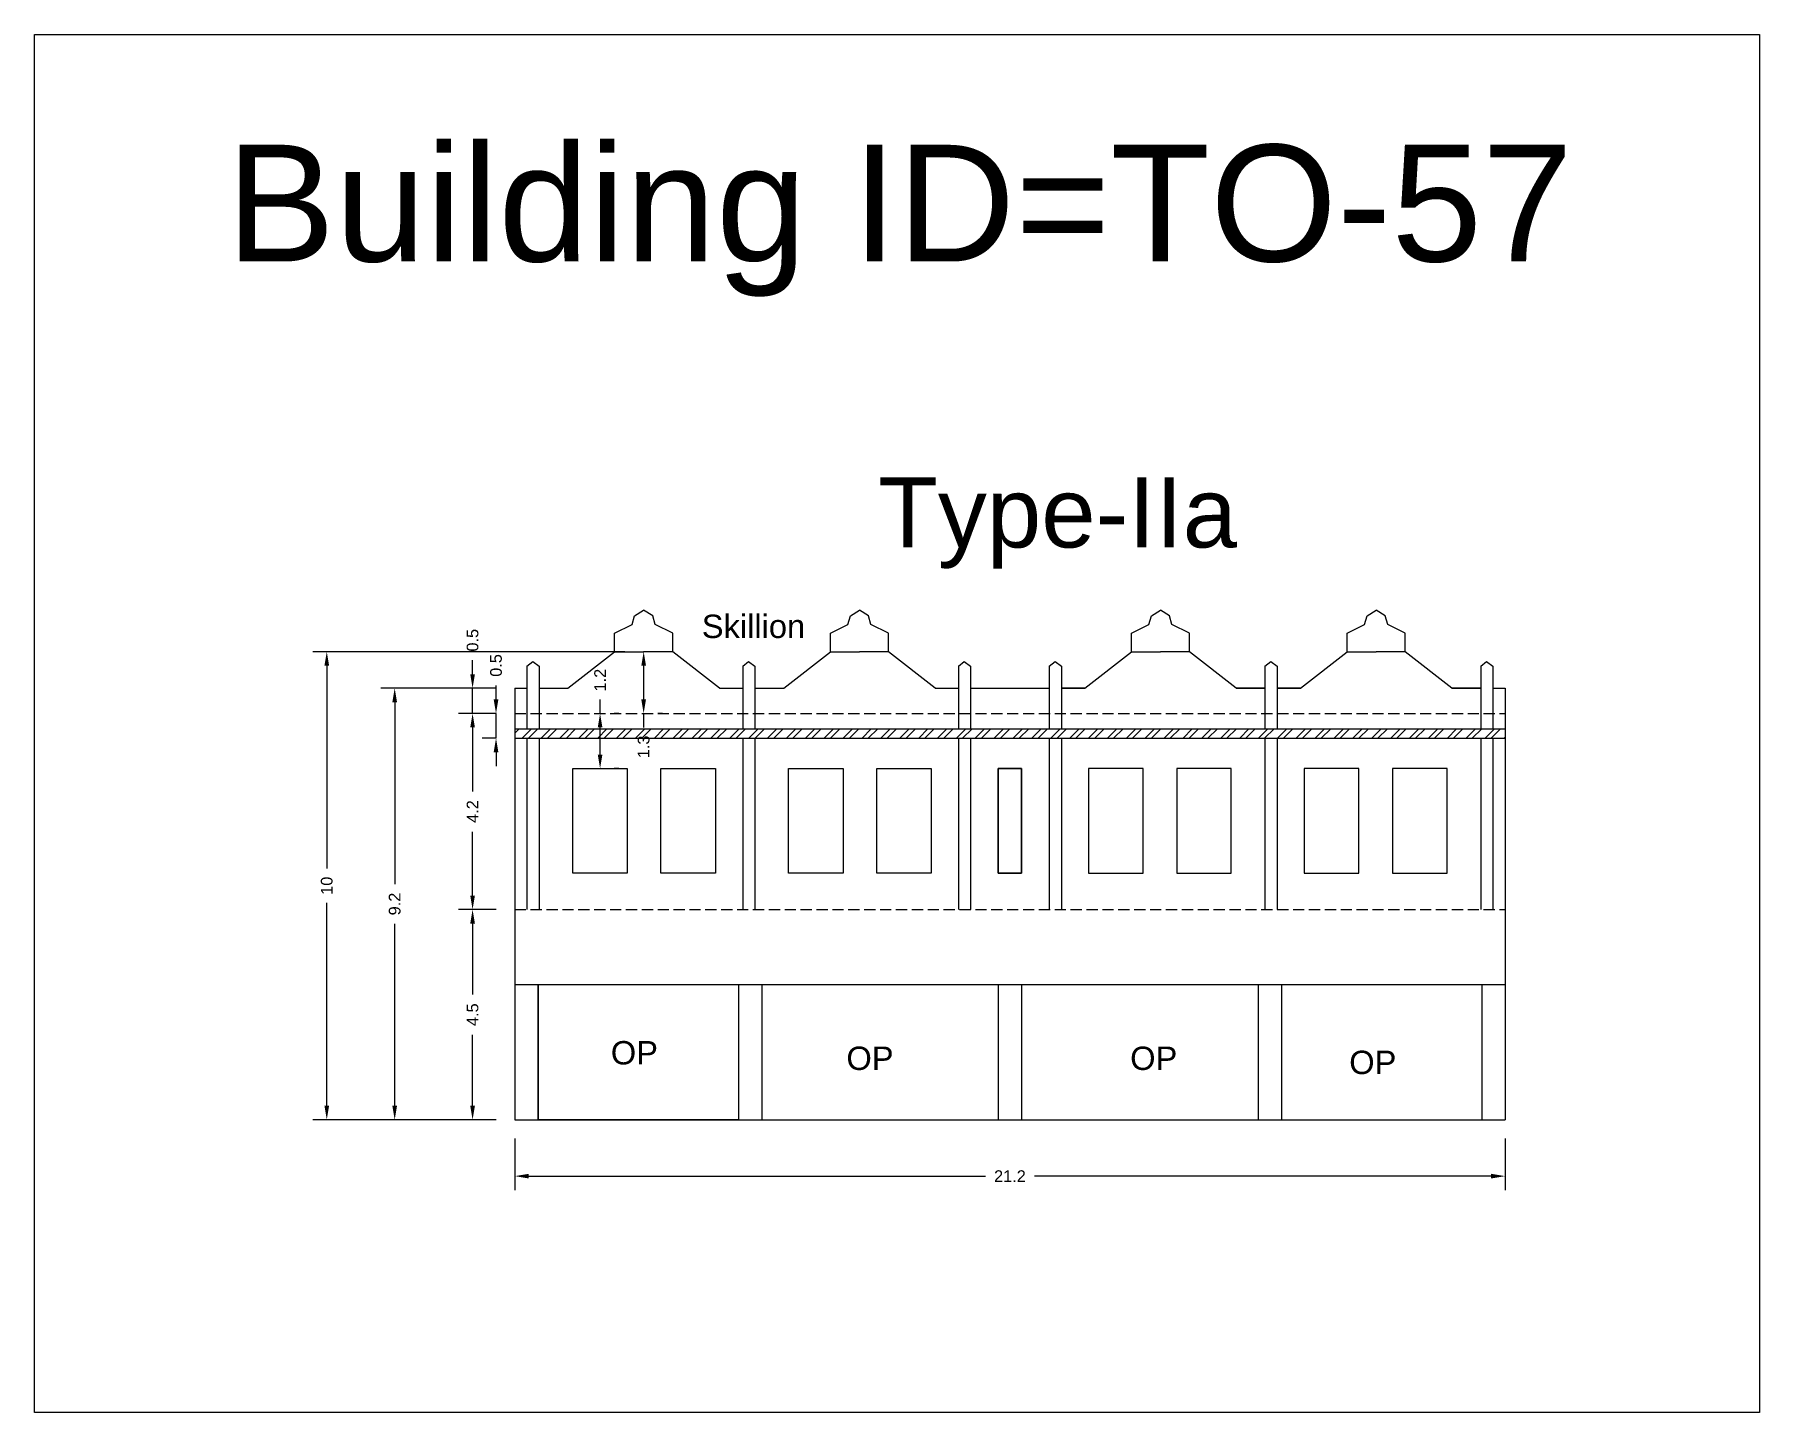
# Model space of a CAD drawing. Header units: metres. Extents: x 3416649 to 3417130, y -6713042 to -6712690.
# Drawn here: x 3416918.11 to 3416955.04, y -6712954.68 to -6712925.17 of the extents above; entities that cross this region are included whole.
import ezdxf

# ---------------------------------------------------------------- set-up
doc = ezdxf.new("R2010")
doc.units = ezdxf.units.M
doc.linetypes.add('ACAD_ISO02W100', pattern=[15, 12, -3])
doc.layers.add('Dotted', color=7, linetype='ACAD_ISO02W100', plot=False)
doc.styles.get("Standard").update_dxf_attribs({"font": 'arial.ttf'})
doc.dimstyles.new('ISO-25', dxfattribs={"dimtxt": 0.25, "dimasz": 0.3, "dimexe": 0.3, "dimexo": 0.4, "dimgap": 0.2, "dimtad": 0, "dimdec": 1, "dimdsep": 46, "dimtxsty": 'Standard', "dimcen": 2.5, "dimadec": 0, "dimazin": 0, "dimtfac": 1, "dimtdec": 1, "dimtmove": 0, "dimatfit": 3, "dimfxl": 1, "dimarcsym": 0})

# ---------------------------------------------------------------- blocks, each defined once
blk = doc.blocks.new('*D454')
at = {"color": 0, "lineweight": -2, "transparency": 16777216}
for p, q in [((3416927.993, -6712943.908), (3416927.191, -6712943.908)), ((3416927.491, -6712944.208), (3416927.491, -6712945.725)), ((3416927.491, -6712948.108), (3416927.491, -6712946.592)), ((3416927.993, -6712948.408), (3416927.191, -6712948.408))]:
    blk.add_line(p, q, dxfattribs=at)
at = {"color": 0, "transparency": 16777216}
for points in [[(3416927.441, -6712944.208), (3416927.541, -6712944.208), (3416927.491, -6712943.908)], [(3416927.441, -6712948.108), (3416927.541, -6712948.108), (3416927.491, -6712948.408)]]:
    blk.add_solid(points, dxfattribs=at)
at = {"layer": 'Defpoints', "color": 0, "transparency": 16777216}
for p in [(3416927.491, -6712943.908), (3416928.393, -6712943.908), (3416928.393, -6712948.408)]:
    blk.add_point(p, dxfattribs=at)
at = {"color": 0, "transparency": 16777216, "insert": (3416927.491, -6712946.158), "char_height": 0.25, "attachment_point": 5, "rotation": 90}
blk.add_mtext('4.5', dxfattribs=at)
blk = doc.blocks.new('*D455')
at = {"color": 0, "lineweight": -2, "transparency": 16777216}
for p, q in [((3416927.993, -6712939.708), (3416927.191, -6712939.708)), ((3416927.491, -6712940.008), (3416927.491, -6712941.377)), ((3416927.491, -6712943.608), (3416927.491, -6712942.24)), ((3416927.993, -6712943.908), (3416927.191, -6712943.908))]:
    blk.add_line(p, q, dxfattribs=at)
at = {"color": 0, "transparency": 16777216}
for points in [[(3416927.441, -6712940.008), (3416927.541, -6712940.008), (3416927.491, -6712939.708)], [(3416927.441, -6712943.608), (3416927.541, -6712943.608), (3416927.491, -6712943.908)]]:
    blk.add_solid(points, dxfattribs=at)
at = {"layer": 'Defpoints', "color": 0, "transparency": 16777216}
for p in [(3416927.491, -6712939.708), (3416928.393, -6712939.708), (3416928.393, -6712943.908)]:
    blk.add_point(p, dxfattribs=at)
at = {"color": 0, "transparency": 16777216, "insert": (3416927.491, -6712941.808), "char_height": 0.25, "attachment_point": 5, "rotation": 90}
blk.add_mtext('4.2', dxfattribs=at)
blk = doc.blocks.new('*D456')
at = {"color": 0, "lineweight": -2, "transparency": 16777216}
for p, q in [((3416930.22, -6712939.708), (3416930.22, -6712939.408)), ((3416930.62, -6712939.708), (3416930.52, -6712939.708)), ((3416930.22, -6712940.587), (3416930.22, -6712940.008)), ((3416930.62, -6712940.887), (3416930.52, -6712940.887))]:
    blk.add_line(p, q, dxfattribs=at)
at = {"color": 0, "transparency": 16777216}
for points in [[(3416930.17, -6712940.008), (3416930.27, -6712940.008), (3416930.22, -6712939.708)], [(3416930.17, -6712940.587), (3416930.27, -6712940.587), (3416930.22, -6712940.887)]]:
    blk.add_solid(points, dxfattribs=at)
at = {"layer": 'Defpoints', "color": 0, "transparency": 16777216}
for p in [(3416930.22, -6712939.708), (3416930.22, -6712939.708), (3416930.22, -6712940.887)]:
    blk.add_point(p, dxfattribs=at)
at = {"color": 0, "transparency": 16777216, "insert": (3416930.22, -6712938.994), "char_height": 0.25, "attachment_point": 5, "rotation": 90}
blk.add_mtext('1.2', dxfattribs=at)
blk = doc.blocks.new('*D457')
at = {"color": 0, "lineweight": -2, "transparency": 16777216}
for p, q in [((3416927.491, -6712938.868), (3416927.491, -6712938.568)), ((3416927.993, -6712939.168), (3416927.191, -6712939.168)), ((3416927.491, -6712939.708), (3416927.491, -6712939.168)), ((3416927.993, -6712939.708), (3416927.191, -6712939.708)), ((3416927.491, -6712940.008), (3416927.491, -6712940.308))]:
    blk.add_line(p, q, dxfattribs=at)
at = {"color": 0, "transparency": 16777216}
for points in [[(3416927.441, -6712938.868), (3416927.541, -6712938.868), (3416927.491, -6712939.168)], [(3416927.441, -6712940.008), (3416927.541, -6712940.008), (3416927.491, -6712939.708)]]:
    blk.add_solid(points, dxfattribs=at)
at = {"layer": 'Defpoints', "color": 0, "transparency": 16777216}
for p in [(3416927.491, -6712939.168), (3416928.393, -6712939.168), (3416928.393, -6712939.708)]:
    blk.add_point(p, dxfattribs=at)
at = {"color": 0, "transparency": 16777216, "insert": (3416927.491, -6712938.14), "char_height": 0.25, "attachment_point": 5, "rotation": 90}
blk.add_mtext('0.5', dxfattribs=at)
blk = doc.blocks.new('*D458')
at = {"color": 0, "lineweight": -2, "transparency": 16777216}
for p, q in [((3416931.553, -6712938.386), (3416931.453, -6712938.386)), ((3416931.153, -6712938.686), (3416931.153, -6712939.408)), ((3416931.153, -6712939.708), (3416931.153, -6712940.008)), ((3416931.553, -6712939.708), (3416931.453, -6712939.708))]:
    blk.add_line(p, q, dxfattribs=at)
at = {"color": 0, "transparency": 16777216}
for points in [[(3416931.103, -6712938.686), (3416931.203, -6712938.686), (3416931.153, -6712938.386)], [(3416931.103, -6712939.408), (3416931.203, -6712939.408), (3416931.153, -6712939.708)]]:
    blk.add_solid(points, dxfattribs=at)
at = {"layer": 'Defpoints', "color": 0, "transparency": 16777216}
for p in [(3416931.153, -6712938.386), (3416931.153, -6712939.708), (3416931.153, -6712939.708)]:
    blk.add_point(p, dxfattribs=at)
at = {"color": 0, "transparency": 16777216, "insert": (3416931.153, -6712940.424), "char_height": 0.25, "attachment_point": 5, "rotation": 90}
blk.add_mtext('1.3', dxfattribs=at)
blk = doc.blocks.new('*D459')
at = {"color": 0, "lineweight": -2, "transparency": 16777216}
for p, q in [((3416927.993, -6712939.168), (3416925.524, -6712939.168)), ((3416925.824, -6712939.468), (3416925.824, -6712943.362)), ((3416925.824, -6712948.108), (3416925.824, -6712944.214)), ((3416927.993, -6712948.408), (3416925.524, -6712948.408))]:
    blk.add_line(p, q, dxfattribs=at)
at = {"color": 0, "transparency": 16777216}
for points in [[(3416925.774, -6712939.468), (3416925.874, -6712939.468), (3416925.824, -6712939.168)], [(3416925.774, -6712948.108), (3416925.874, -6712948.108), (3416925.824, -6712948.408)]]:
    blk.add_solid(points, dxfattribs=at)
at = {"layer": 'Defpoints', "color": 0, "transparency": 16777216}
for p in [(3416925.824, -6712939.168), (3416928.393, -6712939.168), (3416928.393, -6712948.408)]:
    blk.add_point(p, dxfattribs=at)
at = {"color": 0, "transparency": 16777216, "insert": (3416925.824, -6712943.788), "char_height": 0.25, "attachment_point": 5, "rotation": 90}
blk.add_mtext('9.2', dxfattribs=at)
blk = doc.blocks.new('*D460')
at = {"color": 0, "lineweight": -2, "transparency": 16777216}
for p, q in [((3416930.753, -6712938.386), (3416924.07, -6712938.386)), ((3416924.37, -6712938.686), (3416924.37, -6712943.03)), ((3416924.37, -6712948.108), (3416924.37, -6712943.764)), ((3416927.993, -6712948.408), (3416924.07, -6712948.408))]:
    blk.add_line(p, q, dxfattribs=at)
at = {"color": 0, "transparency": 16777216}
for points in [[(3416924.32, -6712938.686), (3416924.42, -6712938.686), (3416924.37, -6712938.386)], [(3416924.32, -6712948.108), (3416924.42, -6712948.108), (3416924.37, -6712948.408)]]:
    blk.add_solid(points, dxfattribs=at)
at = {"layer": 'Defpoints', "color": 0, "transparency": 16777216}
for p in [(3416924.37, -6712938.386), (3416931.153, -6712938.386), (3416928.393, -6712948.408)]:
    blk.add_point(p, dxfattribs=at)
at = {"color": 0, "transparency": 16777216, "insert": (3416924.37, -6712943.397), "char_height": 0.25, "attachment_point": 5, "rotation": 90}
blk.add_mtext('10', dxfattribs=at)
blk = doc.blocks.new('*D461')
at = {"color": 0, "lineweight": -2, "transparency": 16777216}
for p, q in [((3416928.393, -6712948.808), (3416928.393, -6712949.915)), ((3416949.593, -6712948.808), (3416949.593, -6712949.915)), ((3416928.693, -6712949.615), (3416938.467, -6712949.615)), ((3416949.293, -6712949.615), (3416939.518, -6712949.615))]:
    blk.add_line(p, q, dxfattribs=at)
at = {"color": 0, "transparency": 16777216}
for points in [[(3416928.693, -6712949.565), (3416928.693, -6712949.665), (3416928.393, -6712949.615)], [(3416949.293, -6712949.565), (3416949.293, -6712949.665), (3416949.593, -6712949.615)]]:
    blk.add_solid(points, dxfattribs=at)
at = {"layer": 'Defpoints', "color": 0, "transparency": 16777216}
for p in [(3416928.393, -6712948.408), (3416949.593, -6712948.408), (3416949.593, -6712949.615)]:
    blk.add_point(p, dxfattribs=at)
at = {"color": 0, "transparency": 16777216, "insert": (3416938.993, -6712949.615), "char_height": 0.25, "attachment_point": 5}
blk.add_mtext('21.2', dxfattribs=at)
blk = doc.blocks.new('*D462')
at = {"color": 0, "lineweight": -2, "transparency": 16777216}
for p, q in [((3416927.993, -6712939.408), (3416927.993, -6712939.108)), ((3416927.993, -6712939.708), (3416927.693, -6712939.708)), ((3416927.993, -6712940.237), (3416927.993, -6712939.708)), ((3416927.993, -6712940.237), (3416927.693, -6712940.237)), ((3416927.993, -6712940.537), (3416927.993, -6712940.837))]:
    blk.add_line(p, q, dxfattribs=at)
at = {"color": 0, "transparency": 16777216}
for points in [[(3416927.943, -6712939.408), (3416928.043, -6712939.408), (3416927.993, -6712939.708)], [(3416927.943, -6712940.537), (3416928.043, -6712940.537), (3416927.993, -6712940.237)]]:
    blk.add_solid(points, dxfattribs=at)
at = {"layer": 'Defpoints', "color": 0, "transparency": 16777216}
for p in [(3416927.993, -6712939.708), (3416928.393, -6712939.708), (3416928.393, -6712940.237)]:
    blk.add_point(p, dxfattribs=at)
at = {"color": 0, "transparency": 16777216, "insert": (3416927.993, -6712938.68), "char_height": 0.25, "attachment_point": 5, "rotation": 90}
blk.add_mtext('0.5', dxfattribs=at)

msp = doc.modelspace()

# ---------------------------------------------------------------- hatches: boundary and pattern name
h = msp.add_hatch()
h.set_pattern_fill('ANSI32', color=256, scale=0.03)
h.set_pattern_definition([(45, (-102.06728, -1.3707), (-0.202055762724, 0.202055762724), []), (45, (-101.93257, -1.3707), (-0.202055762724, 0.202055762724), [])])
h.paths.add_polyline_path([(3416949.593, -6712940.037), (3416928.393, -6712940.037), (3416928.393, -6712940.237), (3416949.593, -6712940.237)])
h.paths.add_polyline_path([(3416931.413, -6712940.74), (3416931.413, -6712940.13), (3416930.897, -6712940.13), (3416930.897, -6712940.74)], flags=9)

# ---------------------------------------------------------------- linework, layer by layer
for p, q in [((3416928.393, -6712940.037), (3416949.593, -6712940.037)), ((3416928.393, -6712940.237), (3416949.593, -6712940.237))]:
    msp.add_line(p, q)
for points in [[(3416918.114, -6712925.169), (3416955.038, -6712925.169), (3416955.038, -6712954.676), (3416918.114, -6712954.676)], [(3416929.636, -6712940.887), (3416930.803, -6712940.887), (3416930.803, -6712943.128), (3416929.636, -6712943.128)], [(3416931.524, -6712940.887), (3416932.691, -6712940.887), (3416932.691, -6712943.128), (3416931.524, -6712943.128)], [(3416934.255, -6712940.887), (3416935.422, -6712940.887), (3416935.422, -6712943.128), (3416934.255, -6712943.128)], [(3416936.143, -6712940.887), (3416937.31, -6712940.887), (3416937.31, -6712943.128), (3416936.143, -6712943.128)], [(3416938.743, -6712940.887), (3416939.243, -6712940.887), (3416939.243, -6712943.128), (3416938.743, -6712943.128)], [(3416939.243, -6712940.887), (3416938.743, -6712940.887), (3416938.743, -6712943.128), (3416939.243, -6712943.128)], [(3416941.843, -6712940.887), (3416940.675, -6712940.887), (3416940.675, -6712943.128), (3416941.843, -6712943.128)], [(3416943.731, -6712940.887), (3416942.564, -6712940.887), (3416942.564, -6712943.128), (3416943.731, -6712943.128)], [(3416946.461, -6712940.887), (3416945.294, -6712940.887), (3416945.294, -6712943.128), (3416946.461, -6712943.128)], [(3416948.349, -6712940.887), (3416947.182, -6712940.887), (3416947.182, -6712943.128), (3416948.349, -6712943.128)], [(3416928.893, -6712945.508), (3416933.18, -6712945.508), (3416933.18, -6712948.408), (3416928.893, -6712948.408)]]:
    msp.add_lwpolyline(points, close=True)
for points in [[(3416930.532, -6712938.386), (3416930.532, -6712937.992), (3416930.906, -6712937.805), (3416930.96, -6712937.617), (3416931.153, -6712937.498)], [(3416931.774, -6712938.386), (3416931.774, -6712937.992), (3416931.4, -6712937.805), (3416931.346, -6712937.617), (3416931.153, -6712937.498)], [(3416935.15, -6712938.386), (3416935.15, -6712937.992), (3416935.525, -6712937.805), (3416935.578, -6712937.617), (3416935.771, -6712937.498)], [(3416936.392, -6712938.386), (3416936.392, -6712937.992), (3416936.018, -6712937.805), (3416935.965, -6712937.617), (3416935.771, -6712937.498)], [(3416941.593, -6712938.386), (3416941.593, -6712937.992), (3416941.967, -6712937.805), (3416942.021, -6712937.617), (3416942.214, -6712937.498)], [(3416942.835, -6712938.386), (3416942.835, -6712937.992), (3416942.461, -6712937.805), (3416942.407, -6712937.617), (3416942.214, -6712937.498)], [(3416946.212, -6712938.386), (3416946.212, -6712937.992), (3416946.586, -6712937.805), (3416946.64, -6712937.617), (3416946.833, -6712937.498)], [(3416947.454, -6712938.386), (3416947.454, -6712937.992), (3416947.08, -6712937.805), (3416947.026, -6712937.617), (3416946.833, -6712937.498)], [(3416929.533, -6712939.168), (3416930.532, -6712938.386), (3416931.153, -6712938.386)], [(3416932.773, -6712939.168), (3416931.774, -6712938.386), (3416931.153, -6712938.386)], [(3416934.151, -6712939.168), (3416935.15, -6712938.386), (3416935.771, -6712938.386)], [(3416937.391, -6712939.168), (3416936.392, -6712938.386), (3416935.771, -6712938.386)], [(3416940.594, -6712939.168), (3416941.593, -6712938.386), (3416942.214, -6712938.386)], [(3416943.834, -6712939.168), (3416942.835, -6712938.386), (3416942.214, -6712938.386)], [(3416945.213, -6712939.168), (3416946.212, -6712938.386), (3416946.833, -6712938.386)], [(3416948.453, -6712939.168), (3416947.454, -6712938.386), (3416946.833, -6712938.386)], [(3416928.654, -6712938.695), (3416928.779, -6712938.595), (3416928.914, -6712938.695)], [(3416928.654, -6712938.695), (3416928.654, -6712940.037)], [(3416928.914, -6712938.695), (3416928.914, -6712940.037)], [(3416933.273, -6712938.695), (3416933.398, -6712938.595), (3416933.533, -6712938.695)], [(3416933.273, -6712938.695), (3416933.273, -6712940.037)], [(3416933.533, -6712938.695), (3416933.533, -6712940.037)], [(3416937.891, -6712938.695), (3416938.016, -6712938.595), (3416938.151, -6712938.695)], [(3416937.891, -6712938.695), (3416937.891, -6712940.037)], [(3416938.151, -6712938.695), (3416938.151, -6712940.037)], [(3416939.834, -6712938.695), (3416939.959, -6712938.595), (3416940.094, -6712938.695)], [(3416939.834, -6712938.695), (3416939.834, -6712940.037)], [(3416940.094, -6712938.695), (3416940.094, -6712940.037)], [(3416944.453, -6712938.695), (3416944.578, -6712938.595), (3416944.713, -6712938.695)], [(3416944.453, -6712938.695), (3416944.453, -6712940.037)], [(3416944.713, -6712938.695), (3416944.713, -6712940.037)], [(3416949.071, -6712938.695), (3416949.196, -6712938.595), (3416949.331, -6712938.695)], [(3416949.071, -6712938.695), (3416949.071, -6712940.037)], [(3416949.331, -6712938.695), (3416949.331, -6712940.037)], [(3416928.393, -6712939.168), (3416928.654, -6712939.168)], [(3416928.393, -6712939.168), (3416928.393, -6712948.408)], [(3416928.914, -6712939.168), (3416929.533, -6712939.168)], [(3416932.773, -6712939.168), (3416933.113, -6712939.168)], [(3416932.773, -6712939.168), (3416933.273, -6712939.168)], [(3416933.533, -6712939.168), (3416934.151, -6712939.168)], [(3416937.391, -6712939.168), (3416937.731, -6712939.168)], [(3416937.391, -6712939.168), (3416937.891, -6712939.168)], [(3416938.151, -6712939.168), (3416939.834, -6712939.168)], [(3416940.594, -6712939.168), (3416940.094, -6712939.168)], [(3416940.094, -6712939.168), (3416940.594, -6712939.168)], [(3416940.594, -6712939.168), (3416940.254, -6712939.168)], [(3416944.453, -6712939.168), (3416943.834, -6712939.168)], [(3416943.834, -6712939.168), (3416944.453, -6712939.168)], [(3416945.213, -6712939.168), (3416944.713, -6712939.168)], [(3416944.713, -6712939.168), (3416945.213, -6712939.168)], [(3416945.213, -6712939.168), (3416944.873, -6712939.168)], [(3416949.071, -6712939.168), (3416948.453, -6712939.168)], [(3416948.453, -6712939.168), (3416949.071, -6712939.168)], [(3416949.331, -6712939.168), (3416949.593, -6712939.168)], [(3416949.593, -6712939.168), (3416949.593, -6712948.408)], [(3416928.654, -6712940.237), (3416928.654, -6712943.908)], [(3416928.914, -6712940.237), (3416928.914, -6712943.908)], [(3416933.273, -6712940.237), (3416933.273, -6712943.908)], [(3416933.533, -6712940.237), (3416933.533, -6712943.908)], [(3416937.891, -6712940.237), (3416937.891, -6712943.908)], [(3416938.151, -6712940.237), (3416938.151, -6712943.908)], [(3416939.834, -6712940.237), (3416939.834, -6712943.908)], [(3416940.094, -6712940.237), (3416940.094, -6712943.908)], [(3416944.453, -6712940.237), (3416944.453, -6712943.908)], [(3416944.713, -6712940.237), (3416944.713, -6712943.908)], [(3416949.071, -6712940.237), (3416949.071, -6712943.908)], [(3416949.331, -6712940.237), (3416949.331, -6712943.908)], [(3416928.393, -6712945.508), (3416949.593, -6712945.508)], [(3416928.893, -6712945.508), (3416928.893, -6712948.408)], [(3416933.18, -6712945.508), (3416933.18, -6712948.408)], [(3416933.68, -6712945.508), (3416933.68, -6712948.408)], [(3416938.743, -6712945.508), (3416938.743, -6712948.408)], [(3416939.243, -6712945.508), (3416939.243, -6712948.408)], [(3416944.306, -6712945.508), (3416944.306, -6712948.408)], [(3416944.806, -6712945.508), (3416944.806, -6712948.408)], [(3416949.093, -6712945.508), (3416949.093, -6712948.408)], [(3416928.393, -6712948.408), (3416949.593, -6712948.408)]]:
    msp.add_lwpolyline(points)
at = {"layer": 'Dotted', "ltscale": 0.02}
for points in [[(3416928.393, -6712939.708), (3416949.593, -6712939.708)], [(3416928.393, -6712943.908), (3416949.593, -6712943.908)]]:
    msp.add_lwpolyline(points, dxfattribs=at)

# ---------------------------------------------------------------- texts
for s, width, heights, insert, char_height, attachment_point in [('Building ID=TO-57', 67.86454, [0.517], (3416922.219, -6712927.53), 2.5, 1), ('Type-IIa ', 9.99112, [0.517], (3416936.171, -6712934.654), 1.5, 1), ('Skillion', 67.86454, [0], (3416934.61, -6712937.592), 0.5, 3), ('OP', 67.86454, [0], (3416931.459, -6712946.723), 0.5, 3), ('OP', 67.86454, [0], (3416936.502, -6712946.841), 0.5, 3), ('OP', 67.86454, [0], (3416942.576, -6712946.841), 0.5, 3), ('OP', 67.86454, [0], (3416947.265, -6712946.929), 0.5, 3)]:
    msp.add_mtext_dynamic_manual_height_columns(s, width=width, gutter_width=12.5, heights=heights, dxfattribs=dict(insert=insert, char_height=char_height, attachment_point=attachment_point))

# ---------------------------------------------------------------- dimensions: what is measured, and where the dimension line sits
for base, p1, p2, picture, middle in [((3416927.491, -6712939.168), (3416928.393, -6712939.708), (3416928.393, -6712939.168), '*D457', (3416927.491, -6712938.14)), ((3416924.37, -6712938.386), (3416928.393, -6712948.408), (3416931.153, -6712938.386), '*D460', (3416924.37, -6712943.397)), ((3416931.153, -6712939.708), (3416931.153, -6712938.386), (3416931.153, -6712939.708), '*D458', (3416931.153, -6712940.424)), ((3416927.993, -6712939.708), (3416928.393, -6712940.237), (3416928.393, -6712939.708), '*D462', (3416927.993, -6712938.68)), ((3416930.22, -6712939.708), (3416930.22, -6712940.887), (3416930.22, -6712939.708), '*D456', (3416930.22, -6712938.994)), ((3416925.824, -6712939.168), (3416928.393, -6712948.408), (3416928.393, -6712939.168), '*D459', (3416925.824, -6712943.788)), ((3416927.491, -6712939.708), (3416928.393, -6712943.908), (3416928.393, -6712939.708), '*D455', (3416927.491, -6712941.808)), ((3416927.491, -6712943.908), (3416928.393, -6712948.408), (3416928.393, -6712943.908), '*D454', (3416927.491, -6712946.158))]:
    dim = msp.add_linear_dim(base=base, p1=p1, p2=p2, angle=90, dimstyle='ISO-25')
    dim.commit()
    dim.dimension.update_dxf_attribs({"geometry": picture, "text_midpoint": middle})
dim = msp.add_linear_dim(base=(3416949.593, -6712949.615), p1=(3416928.393, -6712948.408), p2=(3416949.593, -6712948.408), dimstyle='ISO-25')
dim.commit()
dim.dimension.update_dxf_attribs({"geometry": '*D461', "text_midpoint": (3416938.993, -6712949.615)})

doc.saveas('drawing.dxf')
